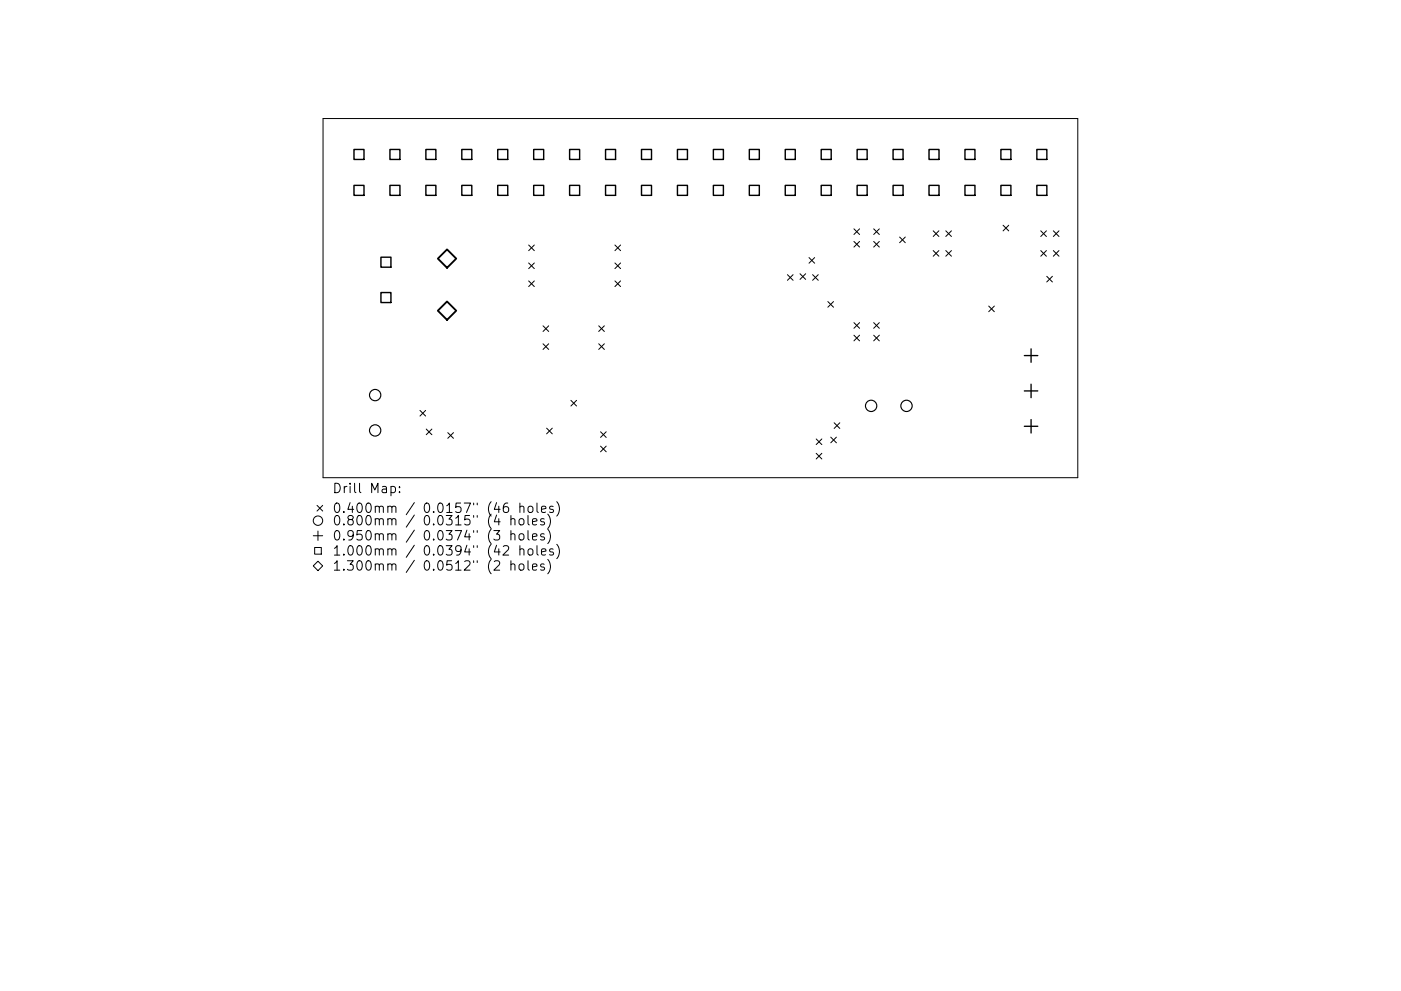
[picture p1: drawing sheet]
<svg xmlns="http://www.w3.org/2000/svg" width="297mm" height="210mm" viewBox="0 0 297 210" stroke-linecap="round" stroke-linejoin="round" font-family="sans-serif">
<defs><g id="words">
<g font-size="2.8">
<text x="70.4" y="104.6">Drill Map:</text>
<text x="70.4" y="108.8">0.400mm / 0.0157&quot; (46 holes)</text>
<text x="70.4" y="111.5">0.800mm / 0.0315&quot; (4 holes)</text>
<text x="70.4" y="114.7">0.950mm / 0.0374&quot; (3 holes)</text>
<text x="70.4" y="117.9">1.000mm / 0.0394&quot; (42 holes)</text>
<text x="70.4" y="121.1">1.300mm / 0.0512&quot; (2 holes)</text>
</g>
</g></defs>
<g fill="none" stroke="#000" stroke-width=".21">
<path d="M68.5 25.2h160v76.2h-160zM112.1 52l1.2 1.2M112.1 55.8l1.2 1.2M112.1 59.6l1.2 1.2M113.3 52l-1.2 1.2M113.3 55.8l-1.2 1.2M113.3 59.6l-1.2 1.2M130.4 52l1.2 1.2M130.4 55.8l1.2 1.2M130.4 59.6l1.2 1.2M131.6 52l-1.2 1.2M131.6 55.8l-1.2 1.2"/>
<path d="M131.6 59.6l-1.2 1.2M167 58.3l1.2 1.2M168.2 58.3l-1.2 1.2M169.6 58.1l1.2 1.2M170.8 58.1l-1.2 1.2M171.5 54.6l1.2 1.2M172.3 58.3l1.2 1.2M172.7 54.6l-1.2 1.2M173.5 58.3l-1.2 1.2M181 48.6l1.2 1.2M181 51.2l1.2 1.2M182.2 48.6l-1.2 1.2"/>
<path d="M182.2 51.2l-1.2 1.2M185.2 48.6l1.2 1.2M185.2 51.2l1.2 1.2M186.4 48.6l-1.2 1.2M186.4 51.2l-1.2 1.2M190.7 50.3l1.2 1.2M191.9 50.3l-1.2 1.2M197.9 49l1.2 1.2M197.9 53.2l1.2 1.2M199.1 49l-1.2 1.2M199.1 53.2l-1.2 1.2M200.5 49l1.2 1.2"/>
<path d="M200.5 53.2l1.2 1.2M201.7 49l-1.2 1.2M201.7 53.2l-1.2 1.2M212.7 47.8l1.2 1.2M213.9 47.8l-1.2 1.2M220.7 49l1.2 1.2M220.7 53.2l1.2 1.2M221.9 49l-1.2 1.2M221.9 53.2l-1.2 1.2M221.9 58.6l1.2 1.2M223.1 58.6l-1.2 1.2M223.3 49l1.2 1.2"/>
<path d="M223.3 53.2l1.2 1.2M224.5 49l-1.2 1.2M224.5 53.2l-1.2 1.2M115.1 69.1l1.2 1.2M115.1 72.9l1.2 1.2M116.3 69.1l-1.2 1.2M116.3 72.9l-1.2 1.2M126.9 69.1l1.2 1.2M126.9 72.9l1.2 1.2M128.1 69.1l-1.2 1.2M128.1 72.9l-1.2 1.2M175.5 64l1.2 1.2"/>
<path d="M176.7 64l-1.2 1.2M181 68.5l1.2 1.2M181 71.1l1.2 1.2M182.2 68.5l-1.2 1.2M182.2 71.1l-1.2 1.2M185.2 68.5l1.2 1.2M185.2 71.1l1.2 1.2M186.4 68.5l-1.2 1.2M186.4 71.1l-1.2 1.2M209.6 64.9l1.2 1.2M210.8 64.9l-1.2 1.2M89 87.1l1.2 1.2"/>
<path d="M90.2 87.1l-1.2 1.2M90.4 91l1.2 1.2M91.6 91l-1.2 1.2M94.9 91.8l1.2 1.2M96.1 91.8l-1.2 1.2M115.9 90.8l1.2 1.2M117.1 90.8l-1.2 1.2M121 84.9l1.2 1.2M122.2 84.9l-1.2 1.2M127.3 91.6l1.2 1.2M127.3 94.7l1.2 1.2M128.5 91.6l-1.2 1.2"/>
<path d="M128.5 94.7l-1.2 1.2M173 93.1l1.2 1.2M173 96.2l1.2 1.2M174.2 93.1l-1.2 1.2M174.2 96.2l-1.2 1.2M176.1 92.7l1.2 1.2M176.9 89.7l1.2 1.2M177.3 92.7l-1.2 1.2M178.1 89.7l-1.2 1.2M66.4 113.7h2M66.7 116.2h1.4v1.4h-1.4zM67.2 107.2l1.2 1.2"/>
<path d="M67.4 119.1l1 1-1 1-1-1zM67.4 112.7v2M68.4 107.2l-1.2 1.2M82.9 103.3l.6-.1 .3 .4v.5l-.1 .3h-.8M84.7 104.3v.2M84.7 103.3v.2M106.7 116l.3-.2h.5l.3 .2v.3v.3l-1.2 1.2h1.2M107.7 106.7a.79 .79 0 0 0-1 .9v.7l.2 .3 .6 .1 .3-.2v-.6l-.1-.3-.6-.1-.4 .4M108.3 110.2l.3-.2 .5 .1 .1 1.3M108.3 113.4a.5 .5 0 0 1 .9 .1v1.1M108.3 119.8a.5 .5 0 0 1 .9 .1v1.1M108.3 109.4v2"/>
<path d="M108.3 112.6v2M108.3 119v2M110.1 110.2l.3-.2a.54 .54 0 0 1 .7 .4v.6a.54 .54 0 0 1-.5 .4 .54 .54 0 0 1-.6-.4zM110.1 113.4a.54 .54 0 0 1 .6-.2 .54 .54 0 0 1 .4 .4l-.1 .8a.54 .54 0 0 1-.5 .2 .54 .54 0 0 1-.5-.4zM110.1 119.8a.54 .54 0 0 1 .6-.2 .54 .54 0 0 1 .4 .4v.6a.54 .54 0 0 1-.5 .4 .54 .54 0 0 1-.6-.4zM110.2 107.6a.5 .5 0 0 1 .9 .1v1M110.2 116.6a.5 .5 0 0 1 .9 .1v1.1M110.2 106.7v2M110.2 115.8v2M111.9 109.4v1.7l.3 .3M111.9 112.6v1.7l.3 .3M111.9 119v1.7l.3 .3"/>
<path d="M112 107.6a.54 .54 0 0 1 .6-.2 .54 .54 0 0 1 .4 .4v.5a.54 .54 0 0 1-.5 .4 .54 .54 0 0 1-.6-.4zM112 116.6a.54 .54 0 0 1 .6-.2 .54 .54 0 0 1 .4 .4v.6a.54 .54 0 0 1-.5 .4 .54 .54 0 0 1-.6-.4zM112.9 110.7l.9-.2v-.4l-.6-.1-.3 .3 .1 1h.8M112.9 113.9l.9-.2v-.4l-.6-.1-.3 .3 .1 1h.8M113.8 106.7v1.7l.3 .3M113.8 115.8v1.7l.3 .3M114.8 108.1l1-.2-.1-.4-.6-.1-.3 .3 .1 .9h.8M114.8 117.1l1-.2-.1-.4-.6-.1-.3 .3 .1 1h.8M115.4 110.1l-.5-.1-.3 .3 .1 .3 .7 .2v.5h-.8M115.4 113.3l-.5-.1-.3 .3 .1 .3 .7 .2v.5h-.8M115.4 119.7l-.5-.1-.3 .3 .1 .3 .7 .2v.5h-.8M116.1 109.1a2.29 2.29 0 0 1 0 3"/>
<path d="M116.1 112.3a2.29 2.29 0 0 1 0 3M116.1 118.7a2.29 2.29 0 0 1 0 3M117.3 107.5l-.5-.1-.3 .3 .1 .3 .7 .2v.4h-.8M117.3 116.5l-.5-.1-.3 .3 .1 .3 .7 .2v.5h-.8M118 106.4a2.29 2.29 0 0 1 0 3.1M118 115.5a2.29 2.29 0 0 1 0 3M112.9 120.3l.9-.2v-.4l-.6-.1-.3 .3 .1 1h.8"/>
<circle cx="67.4" cy="110.5" r="1"/>
</g>
<g fill="none" stroke="#000" stroke-width=".24">
<circle cx="79.5" cy="83.8" r="1.2"/>
<circle cx="79.5" cy="91.3" r="1.2"/>
<circle cx="184.7" cy="86.1" r="1.2"/>
<circle cx="192.2" cy="86.1" r="1.2"/>
</g>
<path d="M217.2 75.4h2.8M218.6 74v2.9M217.2 82.9h2.8M217.2 90.4h2.8M218.6 81.5v2.9M218.6 89v2.9" fill="none" stroke="#000" stroke-width=".29"/>
<g fill="none" stroke="#000" stroke-width=".3">
<path d="M75.1 31.7h2.1v2.1h-2.1zM75.1 39.3h2.1v2.2h-2.1zM82.7 31.7h2.1v2.1h-2.1zM82.7 39.3h2.1v2.2h-2.1zM90.3 31.7h2.1v2.1h-2.1zM90.3 39.3h2.1v2.2h-2.1zM97.9 31.7h2.1v2.1h-2.1zM97.9 39.3h2.1v2.2h-2.1zM105.5 31.7h2.2v2.1h-2.2zM105.5 39.3h2.2v2.2h-2.2zM113.2 31.7h2.1v2.1h-2.1zM113.2 39.3h2.1v2.2h-2.1z"/>
<path d="M120.8 31.7h2.1v2.1h-2.1zM120.8 39.3h2.1v2.2h-2.1zM128.4 31.7h2.1v2.1h-2.1zM128.4 39.3h2.1v2.2h-2.1zM136 31.7h2.1v2.1h-2.1zM136 39.3h2.1v2.2h-2.1zM143.6 31.7h2.2v2.1h-2.2zM143.6 39.3h2.2v2.2h-2.2zM151.3 31.7h2.1v2.1h-2.1zM151.3 39.3h2.1v2.2h-2.1zM158.9 31.7h2.1v2.1h-2.1zM158.9 39.3h2.1v2.2h-2.1z"/>
<path d="M166.5 31.7h2.1v2.1h-2.1zM166.5 39.3h2.1v2.2h-2.1zM174.1 31.7h2.1v2.1h-2.1zM174.1 39.3h2.1v2.2h-2.1zM181.7 31.7h2.2v2.1h-2.2zM181.7 39.3h2.2v2.2h-2.2zM189.4 31.7h2.1v2.1h-2.1zM189.4 39.3h2.1v2.2h-2.1zM197 31.7h2.1v2.1h-2.1zM197 39.3h2.1v2.2h-2.1zM204.6 31.7h2.1v2.1h-2.1zM204.6 39.3h2.1v2.2h-2.1z"/>
<path d="M212.2 31.7h2.1v2.1h-2.1zM212.2 39.3h2.1v2.2h-2.1zM219.8 31.7h2.2v2.1h-2.2zM219.8 39.3h2.2v2.2h-2.2zM80.8 54.6h2.1v2.1h-2.1zM80.8 62.1h2.1v2.1h-2.1z"/>
</g>
<path d="M92.8 54.9l2-2 1.9 2-1.9 1.9zM92.8 65.9l2-1.9 1.9 1.9-1.9 2z" fill="none" stroke="#000" stroke-width=".39"/>
<use href="#words"/>
</svg>
